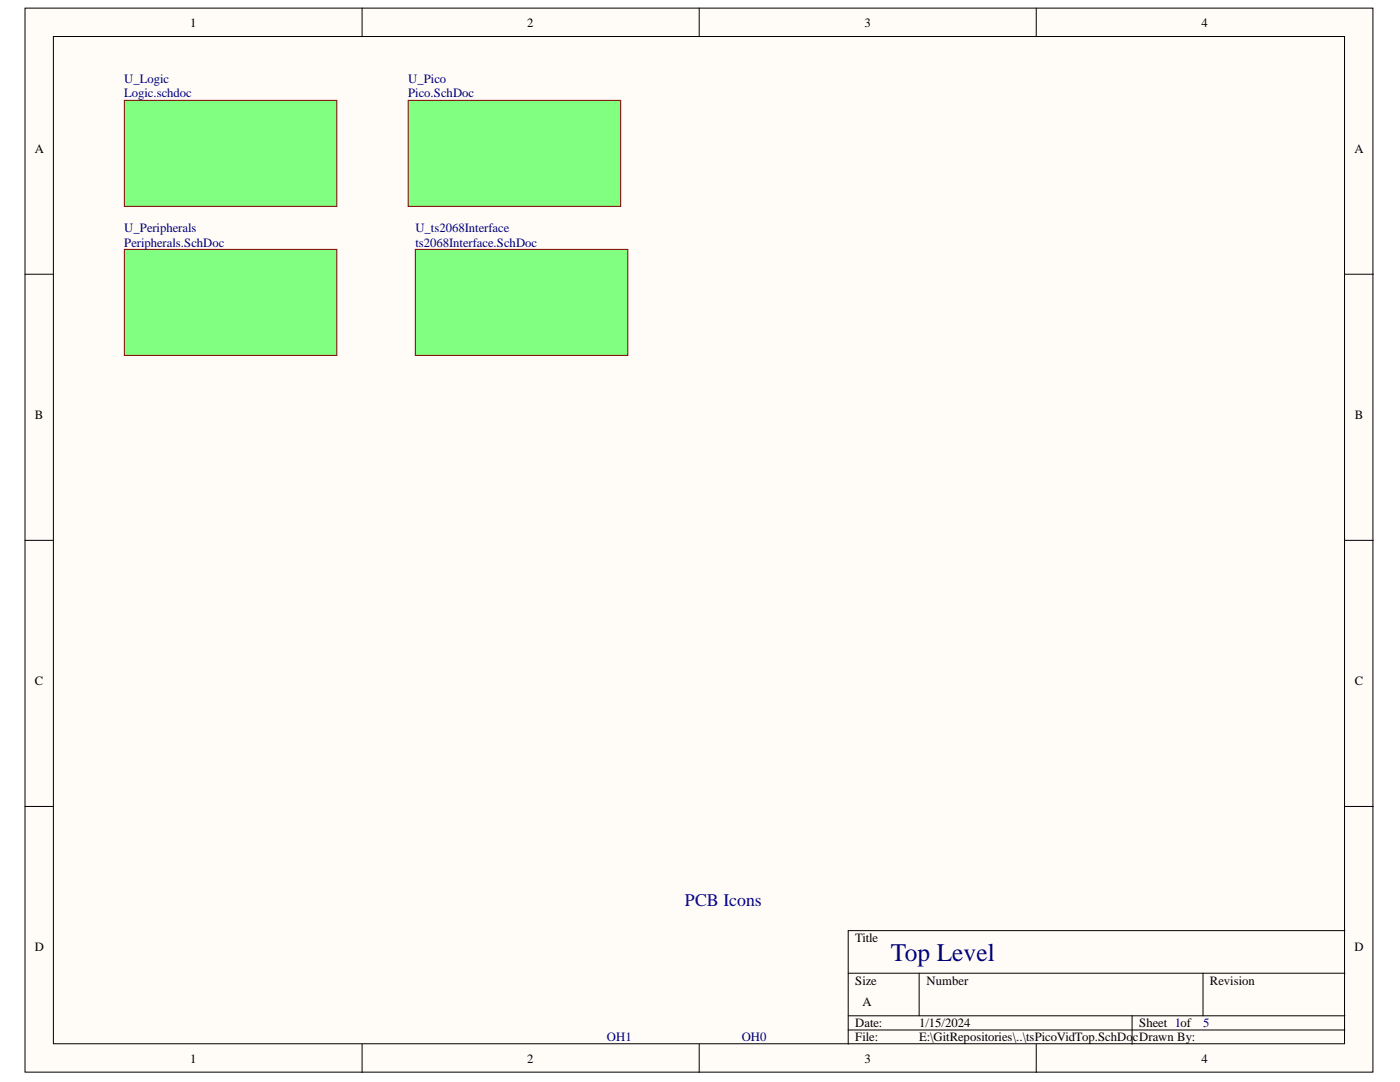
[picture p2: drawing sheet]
<svg xmlns="http://www.w3.org/2000/svg" width="279mm" height="216mm" viewBox="0 0 279 216" stroke-linecap="round" stroke-linejoin="round" font-family="sans-serif">
<defs><g id="words">
<text font-size="5.1" fill="#000080" x="177.8" y="191.7">Top Level</text>
<text font-size="3.6" fill="#009" x="136.7" y="180.7">PCB Icons</text>
<g font-size="2.5">
<text x="38" y="5.3">1</text>
<text x="105.2" y="5.3">2</text>
<text x="172.5" y="5.3">3</text>
<text x="239.8" y="5.3">4</text>
<text x="6.9" y="30.4">A</text>
<text x="270.3" y="30.4">A</text>
<text x="6.9" y="83.5">B</text>
<text x="270.4" y="83.5">B</text>
<text x="6.9" y="136.6">C</text>
<text x="270.4" y="136.6">C</text>
<text x="6.9" y="189.7">D</text>
<text x="170.7" y="188">Title</text>
<text x="270.3" y="189.7">D</text>
<text x="170.7" y="196.5">Size</text>
<text x="184.9" y="196.5">Number</text>
<text x="241.5" y="196.5">Revision</text>
<text x="172.1" y="200.7">A</text>
<text x="170.7" y="205">Date:</text>
<text x="170.7" y="207.8">File:</text>
<text x="183.5" y="205">1/15/2024</text>
<text x="183.5" y="207.8">E:\GitRepositories\..\tsPicoVidTop.SchDocDrawn By:</text>
<text x="227.4" y="205">Sheet 1of</text>
<text x="38" y="212.1">1</text>
<text x="105.2" y="212.1">2</text>
<text x="172.5" y="212.1">3</text>
<text x="239.8" y="212.1">4</text>
</g>
<g font-size="2.5" fill="#000080">
<text x="24.8" y="16.7">U_Logic</text>
<text x="81.5" y="16.7">U_Pico</text>
<text x="24.8" y="19.4">Logic.schdoc</text>
<text x="81.5" y="19.4">Pico.SchDoc</text>
<text x="24.8" y="46.3">U_Peripherals</text>
<text x="82.9" y="46.3">U_ts2068Interface</text>
<text x="24.8" y="49.2">Peripherals.SchDoc</text>
<text x="82.9" y="49.2">ts2068Interface.SchDoc</text>
<text x="121.1" y="207.8">OH1</text>
<text x="148" y="207.8">OH0</text>
<text x="240.1" y="205">5</text>
</g>
</g></defs>
<g fill="#fffcf8" stroke="#000" stroke-width=".2">
<path d="M5 1.6h269v212.3h-269z"/>
<path d="M10.7 7.3h257.6v201h-257.6z"/>
</g>
<g fill="none" stroke="#000" stroke-width=".2">
<path d="M72.3 1.6v5.7M139.5 1.6v5.7M206.8 1.6v5.7M5 54.7h5.7M268.4 54.7h5.7M5 107.8h5.7M268.4 107.8h5.7M5 160.9h5.7M268.4 160.9h5.7M169.3 194.2h99.1M183.4 194.2v8.5M240.1 194.2v8.5"/>
<path d="M268.4 185.7h-99.1v22.7M72.3 208.4v5.6M139.5 208.4v5.6M169.3 202.7h99.1M169.3 205.5h99.1M206.8 208.4v5.6M225.9 202.7v5.7"/>
</g>
<g fill="#80ff80" stroke="#800000" stroke-width=".2">
<path d="M24.8 20h42.4v21.2h-42.4z"/>
<path d="M81.5 20h42.4v21.2h-42.4z"/>
<path d="M82.9 49.8h42.4v21.1h-42.4z"/>
<path d="M24.8 49.8h42.4v21.1h-42.4z"/>
</g>
<use href="#words"/>
</svg>
